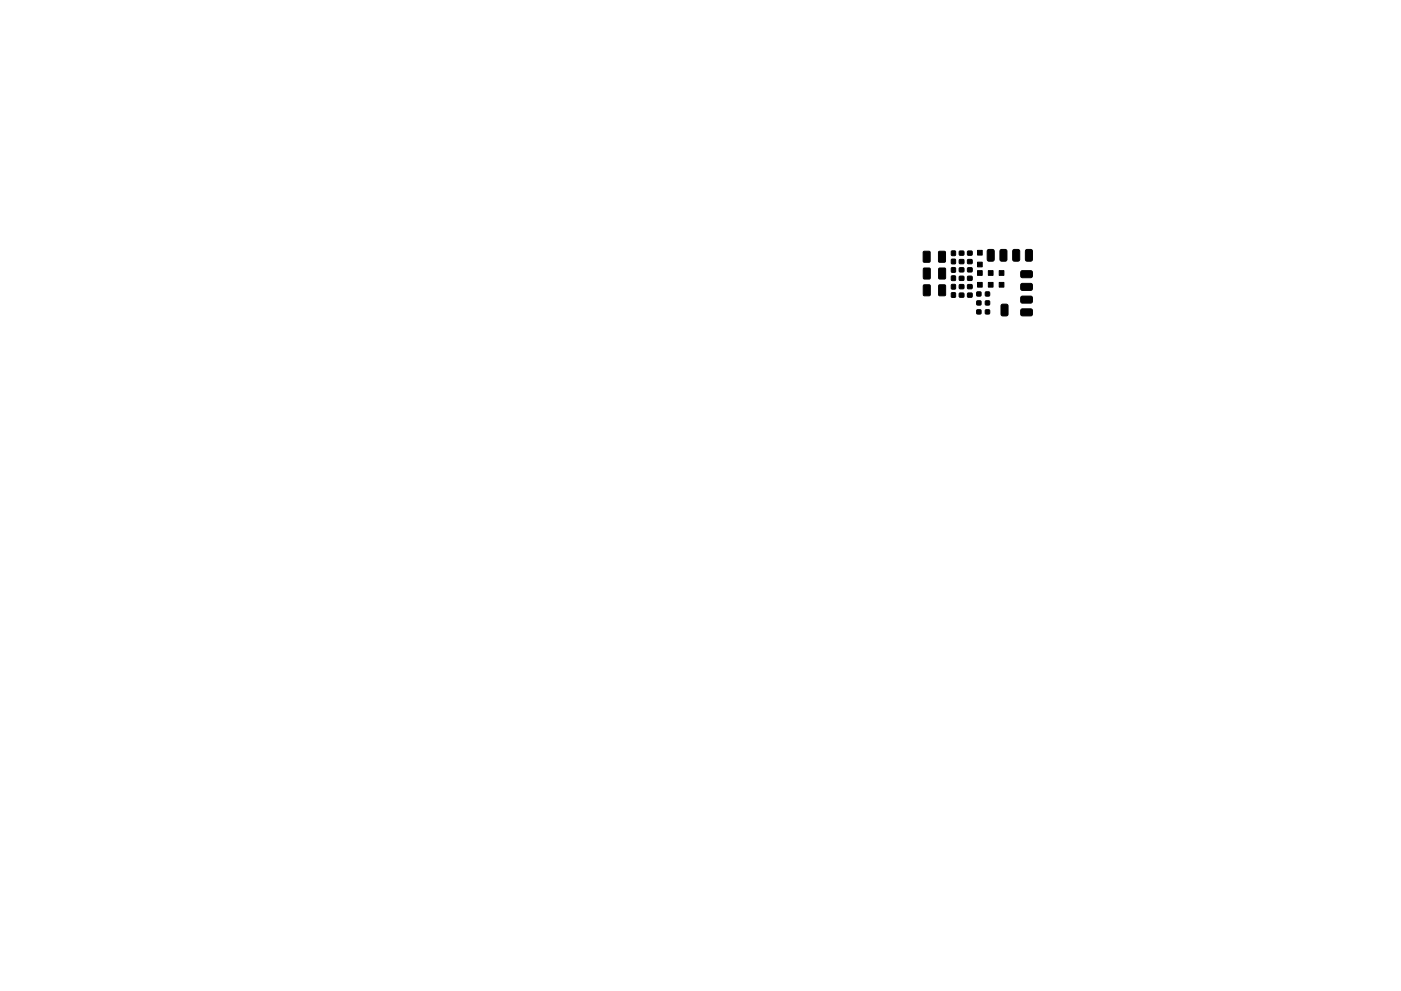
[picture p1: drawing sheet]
<svg xmlns="http://www.w3.org/2000/svg" width="297mm" height="210mm" viewBox="0 0 297 210" stroke-linecap="round" stroke-linejoin="round" font-family="sans-serif">
<g fill="#000" stroke="#000" stroke-width=".21">
<path d="M195.8 53.4l1.2-.1 .2 .2v1.9l-.1 .2-1.1 .1-.3-.2zM195.8 56.9h1.2l.2 .1v2l-.1 .2h-1.1l-.2-.1zM199 53.4l1.2-.1 .2 .2 .1 1.9-.2 .2-1.1 .1-.2-.2zM199.1 56.9h1.1l.3 .1v2l-.2 .2h-1.1l-.2-.1zM201.7 58.6h.9v.9h-.9zM201.7 56.8h.9v.9h-.9zM201.7 55h.9v.9h-.9zM201.7 53.3h.9v.9h-.9zM203.4 56.8h.9v.9h-.9zM203.4 53.3h.9v.8h-.9zM203.4 58.6h.9v.9h-.9zM203.4 55.1h.9v.8h-.9z"/>
<path d="M205.2 56.8h.9v.9h-.9zM205.2 53.3h.9v.8h-.9zM205.2 58.6h.9v.9h-.9zM205.2 55.1h.9v.8h-.9zM207.3 59.9h1v1h-1zM207.3 57.4h1v1h-1zM207.3 55.6h1v1h-1zM207.3 53.1h1v1h-1zM209.4 53.1l.3-.2h.8l.2 .2 .1 1.9-.2 .4h-.9l-.3-.1zM209.5 59.9h1.1v1h-1.1zM209.5 57.4h1.1v1h-1.1zM211.8 59.9h1v1h-1z"/>
<path d="M211.8 57.4h1v1h-1zM212.1 53.1l.3-.2h.8l.2 .2 .1 1.9-.2 .4h-.9l-.3-.1zM214.8 53.1l.3-.2h.8l.2 .2 .1 1.9-.2 .4h-.9l-.3-.1zM216.6 57.5h2.1l.2 .3-.1 1-.3 .1h-1.9l-.2-.4v-.8zM217.6 53l1-.1 .3 .3v1.8l-.3 .4h-.9l-.3-.2v-1.9zM195.8 60.5l1.2-.1 .2 .2v1.9l-.1 .2-1.1 .1-.2-.2zM199.1 60.5l1.1-.1 .3 .2v1.9l-.2 .2-1.1 .1-.2-.2zM201.7 62.1h.9v.9h-.9zM201.7 60.4h.9v.9h-.9zM203.4 60.4h.9v.8h-.9zM203.4 62.2h.9v.8h-.9zM205.2 60.4h.9v.8h-.9z"/>
<path d="M205.2 62.2h.9v.8h-.9zM207.1 62h.9v.8h-.9zM207.1 63.9h.9v.8h-.9zM207.1 65.8h.9v.8h-.9zM208.9 62h.9v.8h-.9zM208.9 63.9h.9v.8h-.9zM208.9 65.8h.9v.8h-.9zM212.4 64.6l1.1-.1 .2 .3v1.9l-.2 .3h-1l-.3-.2v-1.9zM216.6 60.2h2.1l.2 .3-.1 1-.3 .1h-1.9l-.2-.4v-.8zM216.6 65.6h2.1l.2 .3-.1 1-.3 .1h-1.9l-.2-.4v-.8zM216.6 62.9h2.1l.2 .3-.1 1-.3 .1h-1.9l-.2-.4v-.8z"/>
</g>
</svg>
